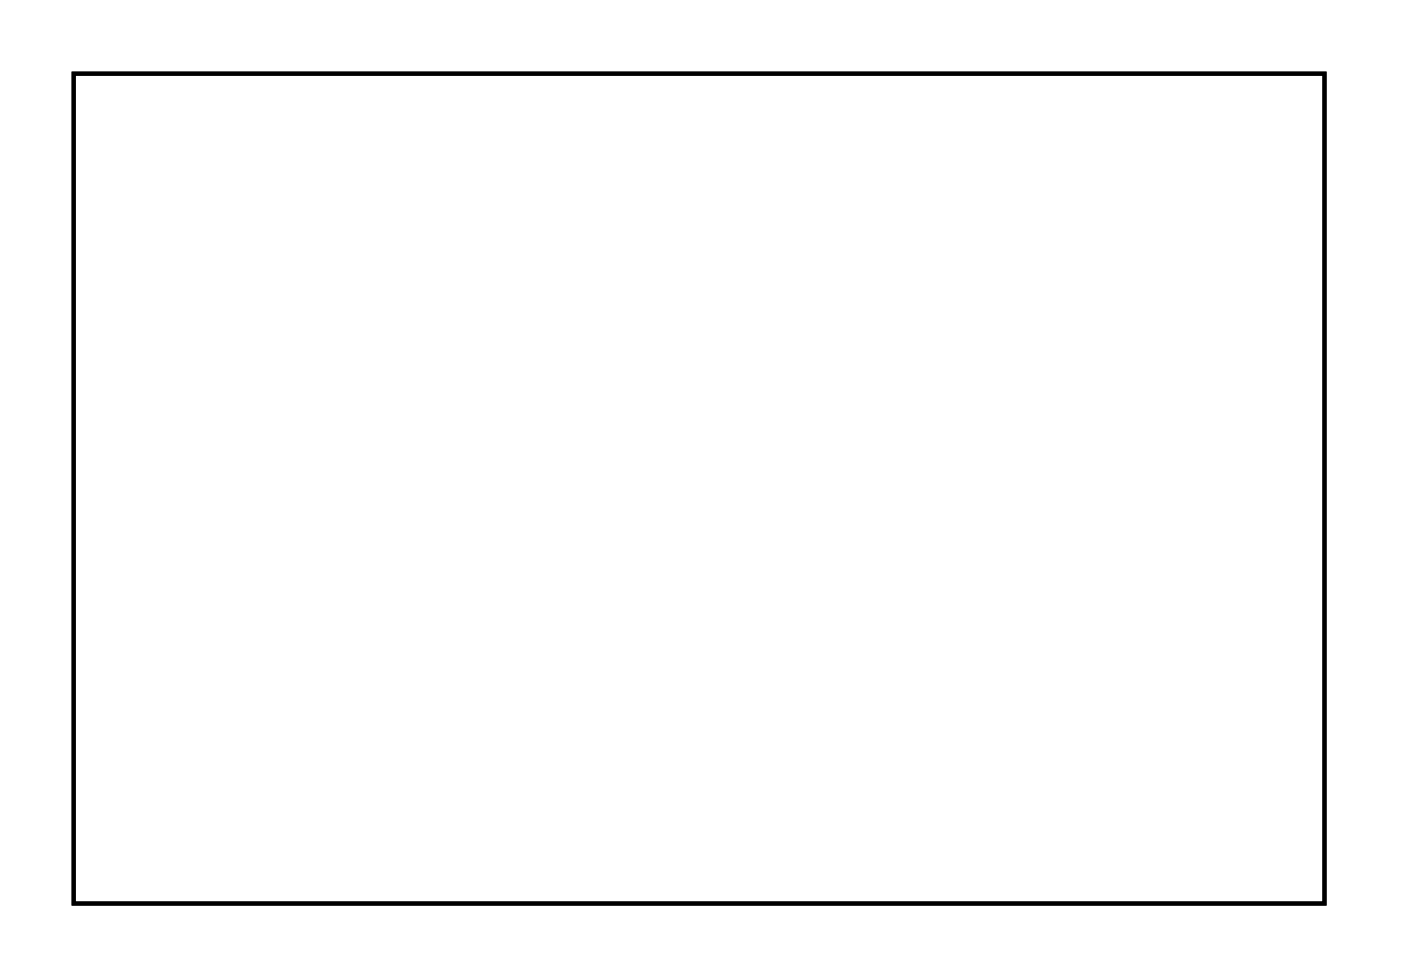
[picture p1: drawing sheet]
<svg xmlns="http://www.w3.org/2000/svg" width="69mm" height="48mm" viewBox="0 0 69 48" stroke-linecap="round" stroke-linejoin="round" font-family="sans-serif">
<path d="M3.6 3.6h61.8v41h-61.8z" fill="none" stroke="#000" stroke-width=".2"/>
<path d="M3.6 3.6h61.8v41h-61.8zM3.6 3.6v41h61.8v-41z" fill="#000"/>
<path d="M14.5 15.9h1.4v1.5h-1.4z" fill="#fff"/>
<path d="M14.5 15.9h1.4v1.5h-1.4z" fill="none" stroke="#fff" stroke-width=".76" stroke-linecap="butt"/>
<circle cx="22.8" cy="16.7" r=".74" fill="#fff"/>
<circle cx="22.8" cy="16.7" r=".74" fill="none" stroke="#fff" stroke-width=".76" stroke-linecap="butt"/>
<circle cx="20.3" cy="16.7" r=".74" fill="#fff"/>
<circle cx="20.3" cy="16.7" r=".74" fill="none" stroke="#fff" stroke-width=".76" stroke-linecap="butt"/>
<circle cx="17.7" cy="16.7" r=".74" fill="#fff"/>
<circle cx="17.7" cy="16.7" r=".74" fill="none" stroke="#fff" stroke-width=".76" stroke-linecap="butt"/>
<circle cx="15.2" cy="16.7" r=".74" fill="#fff"/>
<circle cx="15.2" cy="16.7" r=".74" fill="none" stroke="#fff" stroke-width=".76" stroke-linecap="butt"/>
<path d="M14.5 10.9h1.4v1.4h-1.4z" fill="#fff"/>
<path d="M14.5 10.9h1.4v1.4h-1.4z" fill="none" stroke="#fff" stroke-width=".76" stroke-linecap="butt"/>
<circle cx="22.8" cy="11.6" r=".74" fill="#fff"/>
<circle cx="22.8" cy="11.6" r=".74" fill="none" stroke="#fff" stroke-width=".76" stroke-linecap="butt"/>
<circle cx="20.3" cy="11.6" r=".74" fill="#fff"/>
<circle cx="20.3" cy="11.6" r=".74" fill="none" stroke="#fff" stroke-width=".76" stroke-linecap="butt"/>
<circle cx="17.7" cy="11.6" r=".74" fill="#fff"/>
<circle cx="17.7" cy="11.6" r=".74" fill="none" stroke="#fff" stroke-width=".76" stroke-linecap="butt"/>
<circle cx="15.2" cy="11.6" r=".74" fill="#fff"/>
<circle cx="15.2" cy="11.6" r=".74" fill="none" stroke="#fff" stroke-width=".76" stroke-linecap="butt"/>
<circle cx="35.5" cy="14.1" r=".74" fill="#fff"/>
<circle cx="35.5" cy="14.1" r=".74" fill="none" stroke="#fff" stroke-width=".76" stroke-linecap="butt"/>
<circle cx="35.5" cy="16.7" r=".74" fill="#fff"/>
<circle cx="35.5" cy="16.7" r=".74" fill="none" stroke="#fff" stroke-width=".76" stroke-linecap="butt"/>
<circle cx="35.5" cy="19.2" r=".74" fill="#fff"/>
<circle cx="35.5" cy="19.2" r=".74" fill="none" stroke="#fff" stroke-width=".76" stroke-linecap="butt"/>
<circle cx="35.5" cy="21.8" r=".74" fill="#fff"/>
<circle cx="35.5" cy="21.8" r=".74" fill="none" stroke="#fff" stroke-width=".76" stroke-linecap="butt"/>
<circle cx="35.5" cy="24.3" r=".74" fill="#fff"/>
<circle cx="35.5" cy="24.3" r=".74" fill="none" stroke="#fff" stroke-width=".76" stroke-linecap="butt"/>
<circle cx="35.5" cy="26.8" r=".74" fill="#fff"/>
<circle cx="35.5" cy="26.8" r=".74" fill="none" stroke="#fff" stroke-width=".76" stroke-linecap="butt"/>
<circle cx="35.5" cy="29.4" r=".74" fill="#fff"/>
<circle cx="35.5" cy="29.4" r=".74" fill="none" stroke="#fff" stroke-width=".76" stroke-linecap="butt"/>
<circle cx="35.5" cy="31.9" r=".74" fill="#fff"/>
<circle cx="35.5" cy="31.9" r=".74" fill="none" stroke="#fff" stroke-width=".76" stroke-linecap="butt"/>
<circle cx="58.4" cy="31.9" r=".74" fill="#fff"/>
<circle cx="58.4" cy="31.9" r=".74" fill="none" stroke="#fff" stroke-width=".76" stroke-linecap="butt"/>
<circle cx="58.4" cy="29.4" r=".74" fill="#fff"/>
<circle cx="58.4" cy="29.4" r=".74" fill="none" stroke="#fff" stroke-width=".76" stroke-linecap="butt"/>
<circle cx="58.4" cy="26.8" r=".74" fill="#fff"/>
<circle cx="58.4" cy="26.8" r=".74" fill="none" stroke="#fff" stroke-width=".76" stroke-linecap="butt"/>
<circle cx="58.4" cy="24.3" r=".74" fill="#fff"/>
<circle cx="58.4" cy="24.3" r=".74" fill="none" stroke="#fff" stroke-width=".76" stroke-linecap="butt"/>
<circle cx="58.4" cy="21.8" r=".74" fill="#fff"/>
<circle cx="58.4" cy="21.8" r=".74" fill="none" stroke="#fff" stroke-width=".76" stroke-linecap="butt"/>
<circle cx="58.4" cy="19.2" r=".74" fill="#fff"/>
<circle cx="58.4" cy="19.2" r=".74" fill="none" stroke="#fff" stroke-width=".76" stroke-linecap="butt"/>
<circle cx="58.4" cy="16.7" r=".74" fill="#fff"/>
<circle cx="58.4" cy="16.7" r=".74" fill="none" stroke="#fff" stroke-width=".76" stroke-linecap="butt"/>
<circle cx="58.4" cy="14.1" r=".74" fill="#fff"/>
<circle cx="58.4" cy="14.1" r=".74" fill="none" stroke="#fff" stroke-width=".76" stroke-linecap="butt"/>
<path d="M19.6 26.1h1.4v1.5h-1.4z" fill="#fff"/>
<path d="M19.6 26.1h1.4v1.5h-1.4z" fill="none" stroke="#fff" stroke-width=".76" stroke-linecap="butt"/>
<circle cx="20.3" cy="26.8" r=".74" fill="#fff"/>
<circle cx="20.3" cy="26.8" r=".74" fill="none" stroke="#fff" stroke-width=".76" stroke-linecap="butt"/>
<circle cx="22.8" cy="26.8" r=".74" fill="#fff"/>
<circle cx="22.8" cy="26.8" r=".74" fill="none" stroke="#fff" stroke-width=".76" stroke-linecap="butt"/>
<circle cx="25.4" cy="26.8" r=".74" fill="#fff"/>
<circle cx="25.4" cy="26.8" r=".74" fill="none" stroke="#fff" stroke-width=".76" stroke-linecap="butt"/>
<path d="M19.6 28.6h1.4v1.5h-1.4z" fill="#fff"/>
<path d="M19.6 28.6h1.4v1.5h-1.4z" fill="none" stroke="#fff" stroke-width=".76" stroke-linecap="butt"/>
<circle cx="20.3" cy="29.4" r=".74" fill="#fff"/>
<circle cx="20.3" cy="29.4" r=".74" fill="none" stroke="#fff" stroke-width=".76" stroke-linecap="butt"/>
<circle cx="22.8" cy="29.4" r=".74" fill="#fff"/>
<circle cx="22.8" cy="29.4" r=".74" fill="none" stroke="#fff" stroke-width=".76" stroke-linecap="butt"/>
<circle cx="25.4" cy="29.4" r=".74" fill="#fff"/>
<circle cx="25.4" cy="29.4" r=".74" fill="none" stroke="#fff" stroke-width=".76" stroke-linecap="butt"/>
<path d="M19.6 31.2h1.4v1.5h-1.4z" fill="#fff"/>
<path d="M19.6 31.2h1.4v1.5h-1.4z" fill="none" stroke="#fff" stroke-width=".76" stroke-linecap="butt"/>
<circle cx="20.3" cy="31.9" r=".74" fill="#fff"/>
<circle cx="20.3" cy="31.9" r=".74" fill="none" stroke="#fff" stroke-width=".76" stroke-linecap="butt"/>
<circle cx="22.8" cy="31.9" r=".74" fill="#fff"/>
<circle cx="22.8" cy="31.9" r=".74" fill="none" stroke="#fff" stroke-width=".76" stroke-linecap="butt"/>
<circle cx="25.4" cy="31.9" r=".74" fill="#fff"/>
<circle cx="25.4" cy="31.9" r=".74" fill="none" stroke="#fff" stroke-width=".76" stroke-linecap="butt"/>
<path d="M19.6 33.7h1.4v1.5h-1.4z" fill="#fff"/>
<path d="M19.6 33.7h1.4v1.5h-1.4z" fill="none" stroke="#fff" stroke-width=".76" stroke-linecap="butt"/>
<circle cx="20.3" cy="34.5" r=".74" fill="#fff"/>
<circle cx="20.3" cy="34.5" r=".74" fill="none" stroke="#fff" stroke-width=".76" stroke-linecap="butt"/>
<circle cx="22.8" cy="34.5" r=".74" fill="#fff"/>
<circle cx="22.8" cy="34.5" r=".74" fill="none" stroke="#fff" stroke-width=".76" stroke-linecap="butt"/>
<circle cx="25.4" cy="34.5" r=".74" fill="#fff"/>
<circle cx="25.4" cy="34.5" r=".74" fill="none" stroke="#fff" stroke-width=".76" stroke-linecap="butt"/>
</svg>
